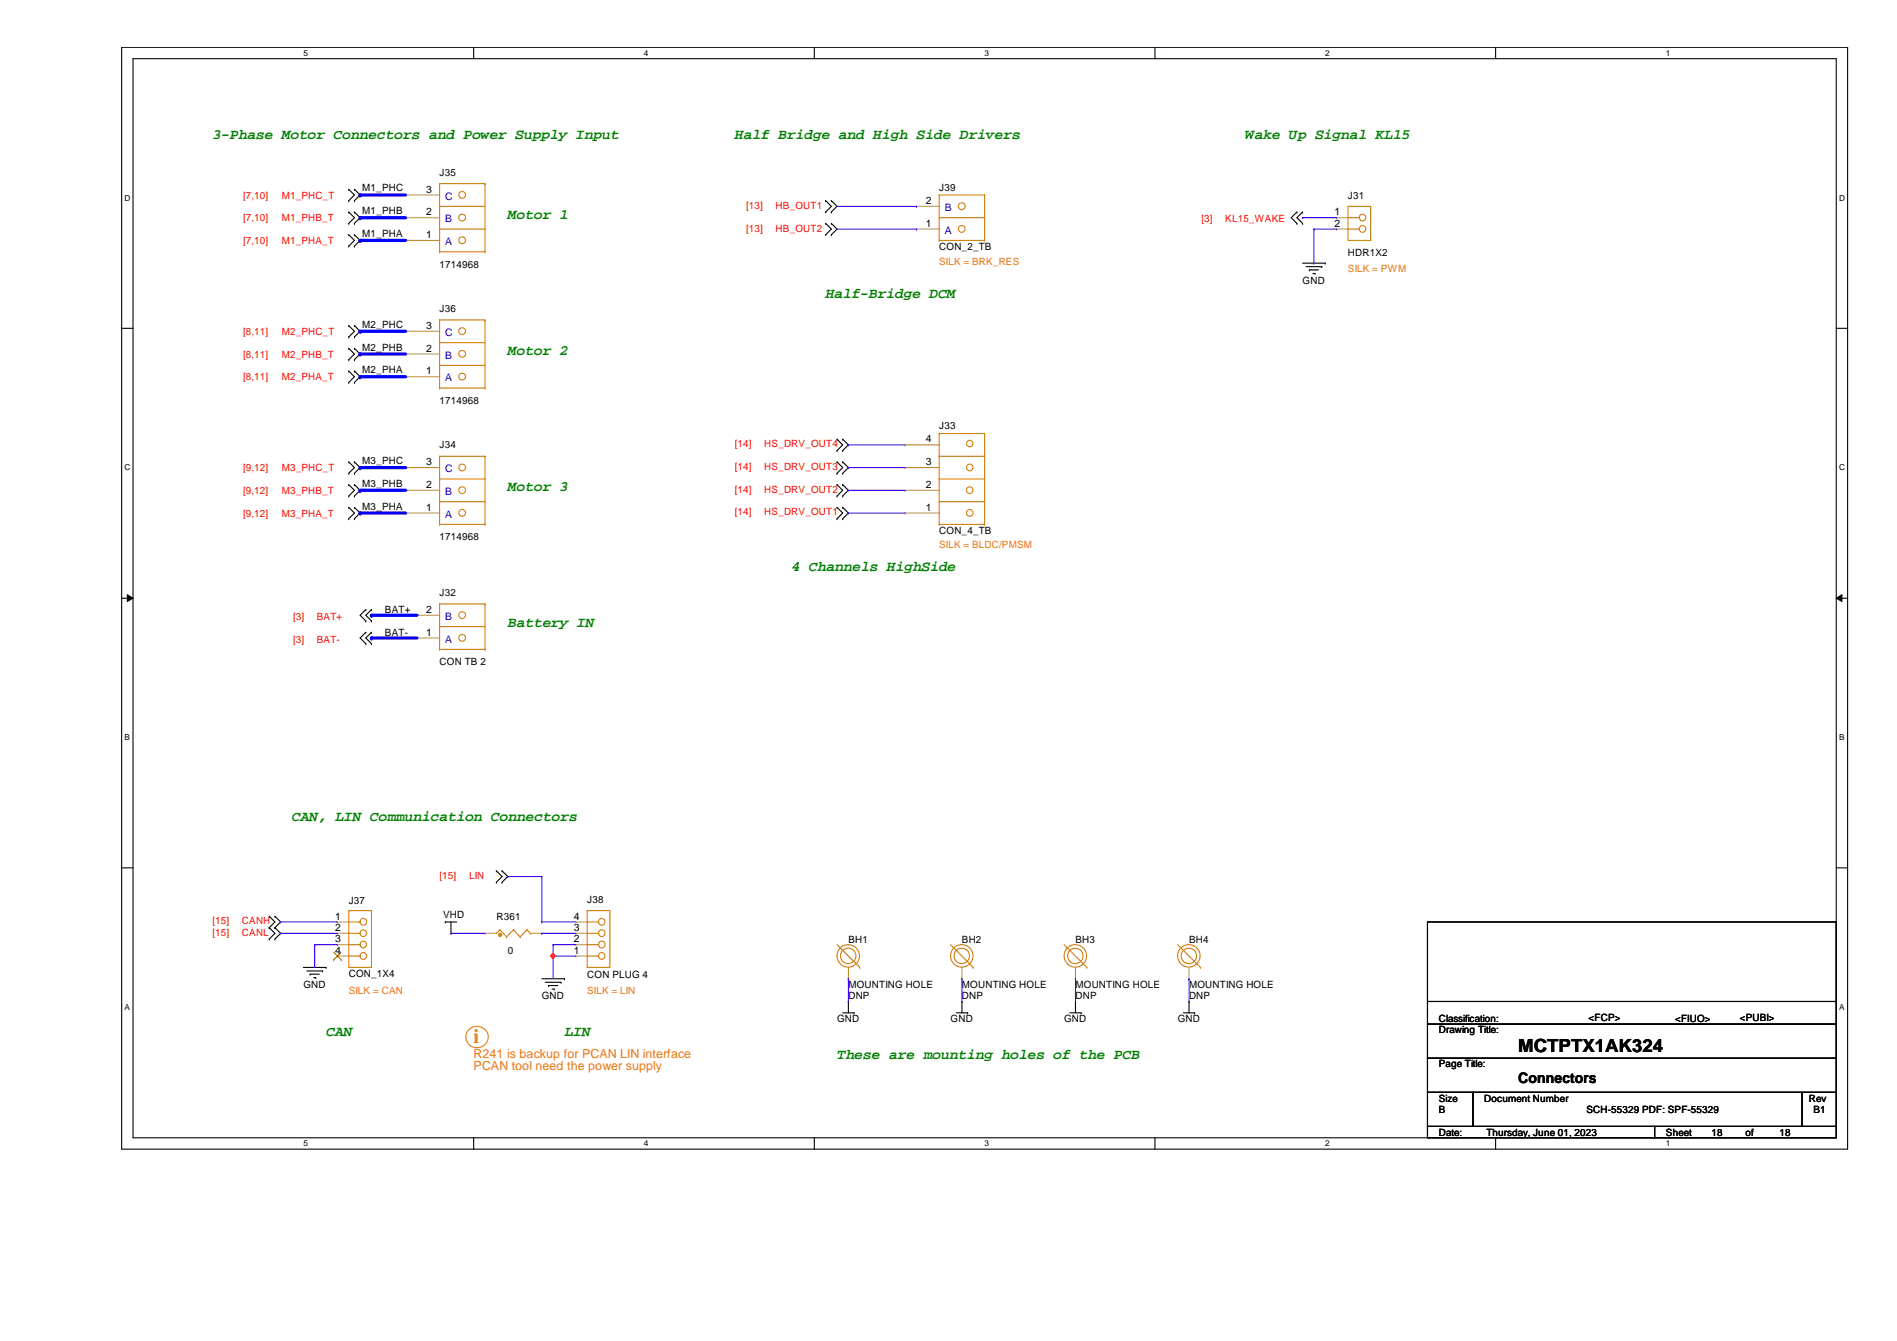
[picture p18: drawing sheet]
<svg xmlns="http://www.w3.org/2000/svg" width="297mm" height="210mm" viewBox="0 0 297 210" stroke-linecap="round" stroke-linejoin="round" font-family="sans-serif">
<defs><g id="words">
<text font-size="3.2" fill="#ff8000" x="74.2" y="163.2">i</text>
<text font-size="2.8" x="237.7" y="164.7">MCTPTX1AK324</text>
<g font-size="2.3" fill="#008000">
<text x="33.3" y="21.8">3-Phase Motor Connectors and Power Supply Input</text>
<text x="115.1" y="21.8">Half Bridge and High Side Drivers</text>
<text x="195.1" y="21.8">Wake Up Signal KL15</text>
<text x="79.5" y="34.2">Motor 1</text>
<text x="129.3" y="46.7">Half-Bridge DCM</text>
<text x="79.5" y="55.5">Motor 2</text>
<text x="79.5" y="76.9">Motor 3</text>
<text x="124" y="89.3">4 Channels HighSide</text>
<text x="79.5" y="98.2">Battery IN</text>
<text x="45.7" y="128.4">CAN, LIN Communication Connectors</text>
<text x="51.1" y="162.2">CAN</text>
<text x="88.4" y="162.2">LIN</text>
<text x="131.1" y="165.8">These are mounting holes of the PCB</text>
</g>
<text font-size="2.3" x="237.7" y="169.5">Connectors</text>
<g font-size="1.9" fill="#ff8000">
<text x="74.2" y="165.6">R241 is backup for PCAN LIN interface</text>
<text x="74.2" y="167.4">PCAN tool need the power supply</text>
</g>
<g font-size="1.6">
<text x="56.7" y="30">M1_PHC</text>
<text x="68.8" y="27.5">J35</text>
<text x="147.1" y="29.8">J39</text>
<text x="56.7" y="33.5">M1_PHB</text>
<text x="66.7" y="33.7">2</text>
<text x="66.7" y="30.1">3</text>
<text x="144.9" y="35.5">1</text>
<text x="144.9" y="31.9">2</text>
<text x="209" y="33.7">1</text>
<text x="209" y="35.5">2</text>
<text x="211.1" y="31.1">J31</text>
<text x="56.7" y="37.1">M1_PHA</text>
<text x="66.7" y="37.3">1</text>
<text x="68.8" y="41.9">1714968</text>
<text x="147.1" y="39.1">CON_2_TB</text>
<text x="211.1" y="40.1">HDR1X2</text>
<text x="204" y="44.4">GND</text>
<text x="56.7" y="51.3">M2_PHC</text>
<text x="66.7" y="51.5">3</text>
<text x="68.8" y="48.9">J36</text>
<text x="56.7" y="54.9">M2_PHB</text>
<text x="56.7" y="58.4">M2_PHA</text>
<text x="66.7" y="58.6">1</text>
<text x="66.7" y="55">2</text>
<text x="68.8" y="63.2">1714968</text>
<text x="68.8" y="70.2">J34</text>
<text x="144.9" y="69.3">4</text>
<text x="147.1" y="67.2">J33</text>
<text x="56.7" y="72.6">M3_PHC</text>
<text x="56.7" y="76.2">M3_PHB</text>
<text x="66.7" y="76.4">2</text>
<text x="66.7" y="72.8">3</text>
<text x="144.9" y="76.4">2</text>
<text x="144.9" y="72.8">3</text>
<text x="56.7" y="79.8">M3_PHA</text>
<text x="66.7" y="79.9">1</text>
<text x="144.9" y="79.9">1</text>
<text x="147.1" y="83.5">CON_4_TB</text>
<text x="68.8" y="84.6">1714968</text>
<text x="60.3" y="96">BAT+</text>
<text x="66.7" y="95.9">2</text>
<text x="68.8" y="93.3">J32</text>
<text x="60.3" y="99.5">BAT-</text>
<text x="66.7" y="99.5">1</text>
<text x="68.8" y="104.1">CON TB 2</text>
<text x="52.5" y="143.9">1</text>
<text x="54.6" y="141.5">J37</text>
<text x="69.4" y="143.6">VHD</text>
<text x="77.7" y="144">R361</text>
<text x="89.8" y="143.9">4</text>
<text x="91.9" y="141.3">J38</text>
<text x="52.5" y="145.7">2</text>
<text x="52.5" y="147.5">3</text>
<text x="52.5" y="149.3">4</text>
<text x="79.5" y="149.3">0</text>
<text x="89.8" y="149.3">1</text>
<text x="89.8" y="147.5">2</text>
<text x="89.8" y="145.7">3</text>
<text x="132.8" y="147.5">BH1</text>
<text x="150.6" y="147.5">BH2</text>
<text x="168.4" y="147.5">BH3</text>
<text x="186.2" y="147.5">BH4</text>
<text x="47.5" y="154.6">GND</text>
<text x="54.6" y="152.9">CON_1X4</text>
<text x="91.9" y="153">CON PLUG 4</text>
<text x="132.8" y="154.6">MOUNTING HOLE</text>
<text x="150.6" y="154.6">MOUNTING HOLE</text>
<text x="168.4" y="154.6">MOUNTING HOLE</text>
<text x="186.2" y="154.6">MOUNTING HOLE</text>
<text x="84.8" y="156.4">GND</text>
<text x="131.1" y="160">GND</text>
<text x="132.8" y="156.4">DNP</text>
<text x="148.8" y="160">GND</text>
<text x="150.6" y="156.4">DNP</text>
<text x="166.6" y="160">GND</text>
<text x="168.4" y="156.4">DNP</text>
<text x="184.4" y="160">GND</text>
<text x="186.2" y="156.4">DNP</text>
<text x="225.3" y="161.8">Drawing Title:</text>
<text x="225.3" y="160">Classification:</text>
<text x="248.8" y="159.8">&lt;FCP&gt;</text>
<text x="262.3" y="160">&lt;FIUO&gt;</text>
<text x="272.4" y="159.8">&lt;PUBI&gt;</text>
<text x="225.3" y="167.1">Page Title:</text>
<text x="225.3" y="172.4">Size</text>
<text x="232.4" y="172.4">Document Number</text>
<text x="283.3" y="172.4">Rev</text>
<text x="225.3" y="177.8">Date:</text>
<text x="225.3" y="174.2">B</text>
<text x="232.7" y="177.8">Thursday, June 01, 2023</text>
<text x="248.4" y="174.2">SCH-55329 PDF: SPF-55329</text>
<text x="260.9" y="177.8">Sheet</text>
<text x="268" y="177.8">18</text>
<text x="273.3" y="177.8">of</text>
<text x="278.6" y="177.8">18</text>
<text x="284" y="174.2">B1</text>
</g>
<g font-size="1.6" fill="#f00">
<text x="38.1" y="31.1">[7,10]</text>
<text x="38.1" y="34.6">[7,10]</text>
<text x="44.1" y="31.1">M1_PHC_T</text>
<text x="44.1" y="34.6">M1_PHB_T</text>
<text x="116.8" y="32.7">[13]</text>
<text x="121.5" y="32.7">HB_OUT1</text>
<text x="188.1" y="34.8">[3]</text>
<text x="191.9" y="34.8">KL15_WAKE</text>
<text x="38.1" y="38.2">[7,10]</text>
<text x="44.1" y="38.2">M1_PHA_T</text>
<text x="116.8" y="36.2">[13]</text>
<text x="121.5" y="36.2">HB_OUT2</text>
<text x="38.1" y="52.4">[8,11]</text>
<text x="44.1" y="52.4">M2_PHC_T</text>
<text x="38.1" y="56">[8,11]</text>
<text x="38.1" y="59.5">[8,11]</text>
<text x="44.1" y="56">M2_PHB_T</text>
<text x="44.1" y="59.5">M2_PHA_T</text>
<text x="115.1" y="70">[14]</text>
<text x="119.7" y="70">HS_DRV_OUT4</text>
<text x="38.1" y="73.7">[9,12]</text>
<text x="38.1" y="77.3">[9,12]</text>
<text x="44.1" y="73.7">M3_PHC_T</text>
<text x="44.1" y="77.3">M3_PHB_T</text>
<text x="115.1" y="73.6">[14]</text>
<text x="115.1" y="77.1">[14]</text>
<text x="119.7" y="73.6">HS_DRV_OUT3</text>
<text x="119.7" y="77.1">HS_DRV_OUT2</text>
<text x="38.1" y="80.9">[9,12]</text>
<text x="44.1" y="80.9">M3_PHA_T</text>
<text x="115.1" y="80.7">[14]</text>
<text x="119.7" y="80.7">HS_DRV_OUT1</text>
<text x="45.9" y="97">[3]</text>
<text x="45.9" y="100.6">[3]</text>
<text x="49.6" y="97">BAT+</text>
<text x="49.6" y="100.6">BAT-</text>
<text x="68.8" y="137.6">[15]</text>
<text x="73.4" y="137.6">LIN</text>
<text x="33.3" y="144.7">[15]</text>
<text x="33.3" y="146.5">[15]</text>
<text x="37.9" y="144.7">CANH</text>
<text x="37.9" y="146.5">CANL</text>
</g>
<g font-size="1.6" fill="#00c">
<text x="69.7" y="34.8">B</text>
<text x="69.7" y="31.2">C</text>
<text x="148" y="33">B</text>
<text x="69.7" y="38.4">A</text>
<text x="148" y="36.6">A</text>
<text x="69.7" y="52.6">C</text>
<text x="69.7" y="59.7">A</text>
<text x="69.7" y="56.1">B</text>
<text x="69.7" y="77.5">B</text>
<text x="69.7" y="73.9">C</text>
<text x="69.7" y="81">A</text>
<text x="69.7" y="100.6">A</text>
<text x="69.7" y="97">B</text>
</g>
<g font-size="1.6" fill="#ff8000">
<text x="147.1" y="41.4">SILK = BRK_RES</text>
<text x="211.1" y="42.6">SILK = PWM</text>
<text x="147.1" y="85.9">SILK = BLDC/PMSM</text>
<text x="54.6" y="155.5">SILK = CAN</text>
<text x="91.9" y="155.5">SILK = LIN</text>
</g>
<g font-size="1.3">
<text x="47.5" y="8.7">5</text>
<text x="100.8" y="8.7">4</text>
<text x="154.2" y="8.7">3</text>
<text x="207.5" y="8.7">2</text>
<text x="260.9" y="8.7">1</text>
<text x="19.5" y="31.4">D</text>
<text x="288" y="31.4">D</text>
<text x="19.5" y="73.6">C</text>
<text x="288" y="73.6">C</text>
<text x="19.5" y="115.9">B</text>
<text x="288" y="115.9">B</text>
<text x="19.5" y="158.1">A</text>
<text x="288" y="158.1">A</text>
<text x="47.5" y="179.4">5</text>
<text x="100.8" y="179.4">4</text>
<text x="154.2" y="179.4">3</text>
<text x="207.5" y="179.4">2</text>
<text x="260.9" y="179.4">1</text>
</g>
</g></defs>
<path d="M19.1 7.4h270.2v172.5h-270.2zM20.8 9.2h266.7v168.9h-266.7z" fill="none" stroke="#000" stroke-width=".17"/>
<g fill="#fff">
<path d="M47.5 7.6h.7v1.4h-.7z"/>
<path d="M47.5 178.3h.7v1.4h-.7z"/>
</g>
<path d="M74.2 7.4v1.8M74.2 178.1v1.8" fill="none" stroke="#000" stroke-width=".17"/>
<g fill="#fff">
<path d="M100.8 7.6h.7v1.4h-.7z"/>
<path d="M100.8 178.3h.7v1.4h-.7z"/>
</g>
<path d="M127.5 7.4v1.8M127.5 178.1v1.8" fill="none" stroke="#000" stroke-width=".17"/>
<g fill="#fff">
<path d="M154.2 7.6h.7v1.4h-.7z"/>
<path d="M154.2 178.3h.7v1.4h-.7z"/>
</g>
<path d="M180.8 7.4v1.8M180.8 178.1v1.8" fill="none" stroke="#000" stroke-width=".17"/>
<g fill="#fff">
<path d="M207.5 7.6h.7v1.4h-.7z"/>
<path d="M207.5 178.3h.7v1.4h-.7z"/>
</g>
<path d="M234.2 7.4v1.8M234.2 178.1v1.8" fill="none" stroke="#000" stroke-width=".17"/>
<g fill="#fff">
<path d="M260.9 7.6h.6v1.4h-.6z"/>
<path d="M260.9 178.3h.6v1.4h-.6z"/>
<path d="M19.5 30.3h.9v1.4h-.9z"/>
<path d="M288 30.3h.9v1.4h-.9z"/>
<path d="M19.5 72.5h.9v1.4h-.9z"/>
<path d="M288 72.5h.9v1.4h-.9z"/>
</g>
<path d="M19.1 51.4h1.7M287.5 51.4h1.8" fill="none" stroke="#000" stroke-width=".17"/>
<g fill="#fff">
<path d="M19.5 114.7h.8v1.4h-.8z"/>
<path d="M288 114.7h.8v1.4h-.8z"/>
</g>
<path d="M19.1 93.6h1.7M287.5 93.6h1.8" fill="none" stroke="#000" stroke-width=".17"/>
<path d="M19.9 93.1l.9 .5-.9 .5zM287.5 93.6l.9-.5v1z" fill="#000"/>
<path d="M19.9 93.1l.9 .5-.9 .5zM287.5 93.6l.9-.5v1z" fill="none" stroke="#000" stroke-width=".16"/>
<g fill="#fff">
<path d="M19.5 156.9h.8v1.4h-.8z"/>
<path d="M288 156.9h.8v1.4h-.8z"/>
</g>
<g fill="none" stroke="#000" stroke-width=".17">
<path d="M54.6 31.4h.1M54.6 29.6h.1M54.6 35h.1M54.6 33.2h.1M54.6 38.5h.1M54.6 36.7h.1M54.6 29.6l.9 .9-.9 .9M54.6 33.2l.9 .9-.9 .9M54.6 36.7l.9 .9-.9 .9M55.5 29.6h.1M55.5 31.4h.1M55.5 33.2h.1"/>
<path d="M55.5 35h.1M55.5 36.7h.1M55.5 38.5h.1M55.5 29.6l.9 .9-.9 .9M55.5 33.2l.9 .9-.9 .9M55.5 36.7l.9 .9-.9 .9M129.3 35h.1M129.3 36.7h.1M129.3 31.4h.1M129.3 33.2h.1M129.3 35l.9 .9-.9 .8M129.3 31.4l.9 .9-.9 .9"/>
<path d="M130.2 36.7h.1M130.2 35h.1M130.2 33.2h.1M130.2 31.4h.1M130.2 35l.9 .9-.9 .8M130.2 31.4l.9 .9-.9 .9M203.1 33.2h.1M203.1 35h.1M203.1 33.2l-.9 .9 .9 .9M204 33.2h.1M204 35h.1M204 33.2l-.9 .9 .9 .9"/>
<path d="M54.6 52.7h.1M54.6 51h.1M54.6 56.3h.1M54.6 54.5h.1M54.6 59.9h.1M54.6 58.1h.1M54.6 51l.9 .9-.9 .8M54.6 54.5l.9 .9-.9 .9M54.6 58.1l.9 .9-.9 .9M55.5 51h.1M55.5 52.7h.1M55.5 54.5h.1"/>
<path d="M55.5 56.3h.1M55.5 58.1h.1M55.5 59.9h.1M55.5 51l.9 .9-.9 .8M55.5 54.5l.9 .9-.9 .9M55.5 58.1l.9 .9-.9 .9M204 41.2h3.5M204.5 41.7h2.5M205 42.2h.1M205 42.2h1.5M205.6 42.8h.3M205.9 42.8h.1"/>
<path d="M207 41.7h.1M207.5 41.2h.1M54.6 74.1h.1M54.6 72.3h.1M54.6 77.6h.1M54.6 75.9h.1M54.6 79.4h.1M54.6 72.3l.9 .9-.9 .9M54.6 75.9l.9 .8-.9 .9M54.6 79.4l.9 .9-.9 .9M55.5 72.3h.1M55.5 74.1h.1"/>
<path d="M55.5 75.9h.1M55.5 77.6h.1M55.5 79.4h.1M55.5 72.3l.9 .9-.9 .9M55.5 75.9l.9 .8-.9 .9M55.5 79.4l.9 .9-.9 .9M131.1 68.7h.1M131.1 70.5h.1M131.1 72.3h.1M131.1 74.1h.1M131.1 75.9h.1M131.1 77.6h.1"/>
<path d="M131.1 79.4h.1M131.1 68.7l.9 .9-.9 .9M131.1 72.3l.9 .9-.9 .9M131.1 75.9l.9 .8-.9 .9M131.1 79.4l.9 .9-.9 .9M132 70.5h.1M132 68.7h.1M132 74.1h.1M132 72.3h.1M132 77.6h.1M132 75.9h.1M132 79.4h.1"/>
<path d="M132 68.7l.8 .9-.8 .9M132 72.3l.8 .9-.8 .9M132 75.9l.8 .8-.8 .9M132 79.4l.8 .9-.8 .9M54.6 81.2h.1M55.5 81.2h.1M57.3 95.4h.1M57.3 97.2h.1M57.3 99h.1M57.3 95.4l-.9 .9 .9 .9M57.3 99l-.9 .9 .9 .9M58.2 95.4h.1"/>
<path d="M58.2 97.2h.1M58.2 99h.1M58.2 95.4l-.9 .9 .9 .9M58.2 99l-.9 .9 .9 .9M131.1 81.2h.1M132 81.2h.1M57.3 100.8h.1M58.2 100.8h.1M19.1 135.8h1.7M77.7 136.3h.1M77.7 138.1h.1M77.7 136.3l.9 .9-.9 .9"/>
<path d="M78.6 138.1h.1M78.6 136.3h.1M78.6 136.3l.9 .9-.9 .9M287.5 135.8h1.8M42.2 143.4h.1M42.2 145.2h.1M42.2 147h.1M42.2 143.4l.9 .9-.9 .9M42.2 145.2l.9 .9-.9 .9M43.1 145.2h.1M43.1 143.4h.1M43.1 147h.1"/>
<path d="M43.1 143.4l.8 .9-.8 .9M43.1 145.2l.8 .9-.8 .9M47.5 151.4h3.6M48 152h2.5M48.6 152.5h.1M48.6 152.5h1.4M49.1 153h.3M49.4 153h.1M50.5 152h.1M51.1 151.4h.1M69.7 144.3h.1M69.7 144.3h1.8"/>
<path d="M70.6 146.1h.1M70.6 144.3v1.8M84.8 153.2h3.6M85.4 153.8h2.4M85.9 154.3h.1M85.9 154.3h1.4M86.4 154.8h.4M86.8 154.8h.1M87.8 153.8h.1M88.4 153.2h.1M132 158.5h1.7M132.8 156.8h.1"/>
<path d="M132.8 156.8v1.7M133.7 158.5h.1M149.7 158.5h1.8M150.6 156.8h.1M150.6 156.8v1.7M151.5 158.5h.1M167.5 158.5h1.8M168.4 156.8h.1M168.4 156.8v1.7M169.3 158.5h.1M185.3 158.5h1.8M186.2 156.8h.1"/>
<path d="M186.2 156.8v1.7M187.1 158.5h.1M223.5 144.3h64v16h-64zM223.5 156.8h64M287.5 156.8h.1M223.5 160.3h64v5.3h-64zM223.5 165.6h64v5.4h-64zM223.5 171h7.1v5.3h-7.1zM223.5 176.3h35.6v1.8h-35.6zM230.6 171h51.6v5.3h-51.6zM259.1 176.3h28.4v1.8h-28.4zM282.2 171h5.3v5.3h-5.3z"/>
</g>
<circle cx="74.7" cy="162.3" r="1.72" fill="none" stroke="#ff8000" stroke-width=".17"/>
<g fill="none" stroke="#cc8006" stroke-width=".17">
<path d="M68.8 32.3h.1M68.8 35.9h.1M68.8 39.4h.1M68.8 28.7h.1M68.8 32.3h7.1M68.8 39.4h7.1M68.8 35.9h7.1M68.8 28.7v10.7M68.8 28.7h7.1M75.9 39.4h.1M75.9 28.7h.1M75.9 28.7v10.7"/>
<path d="M147.1 30.5h.1M147.1 34.1h.1M147.1 37.6h.1M147.1 30.5h7.1M147.1 37.6h7.1M147.1 34.1h7.1M147.1 30.5v7.1M154.2 37.6h.1M154.2 30.5h.1M154.2 30.5v7.1M147.1 78.5h.1M147.1 75h.1"/>
<path d="M147.1 67.9h.1M147.1 71.4h.1M147.1 67.9v14.2M147.1 78.5h7.1M147.1 75h7.1M147.1 67.9h7.1M147.1 71.4h7.1M154.2 67.9h.1M154.2 67.9v14.2M147.1 82.1h.1M147.1 82.1h7.1M154.2 82.1h.1"/>
<path d="M78.3 145.5h.1M78.3 145.5l-.6 .6M78.3 145.5l1 1.1M79.3 146.6h.1M80.4 145.5h.1M80.4 145.5l-1.1 1.1M80.4 145.5l1 1.1M81.4 146.6h.1M82.5 145.5h.1M82.5 145.5l-1.1 1.1M82.5 145.5l.6 .6M83.1 146.1h.1"/>
<path d="M91.9 142.5h3.6v8.9h-3.6zM91.9 149.6h1.8M91.9 147.9h1.8M91.9 146.1h1.8M91.9 144.3h1.8M93.7 149.6h.1M93.7 147.9h.1M93.7 146.1h.1M93.7 144.3h.1M131.1 147.9l3.5 3.5M134.6 151.4h.1M148.8 147.9l3.6 3.5"/>
<path d="M152.4 151.4h.1M166.6 147.9l3.6 3.5M170.2 151.4h.1M184.4 147.9l3.6 3.5M188 151.4h.1"/>
<circle cx="72.4" cy="30.5" r=".54"/>
<circle cx="72.4" cy="37.6" r=".54"/>
<circle cx="72.4" cy="34.1" r=".54"/>
<circle cx="150.6" cy="35.8" r=".54"/>
<circle cx="150.6" cy="32.3" r=".54"/>
<circle cx="151.8" cy="73.2" r=".52"/>
<circle cx="151.8" cy="76.7" r=".52"/>
<circle cx="151.8" cy="69.4" r=".51"/>
<circle cx="151.8" cy="80.3" r=".52"/>
<circle cx="94.2" cy="146.1" r=".52"/>
<circle cx="94.2" cy="144.3" r=".52"/>
<circle cx="94.2" cy="149.6" r=".52"/>
<circle cx="94.2" cy="147.8" r=".52"/>
<circle cx="132.8" cy="149.6" r="1.76"/>
<circle cx="132.8" cy="149.6" r="1.21"/>
<circle cx="150.6" cy="149.6" r="1.76"/>
<circle cx="150.6" cy="149.6" r="1.21"/>
<circle cx="168.4" cy="149.6" r="1.76"/>
<circle cx="168.4" cy="149.6" r="1.21"/>
<circle cx="186.2" cy="149.6" r="1.76"/>
<circle cx="186.2" cy="149.6" r="1.21"/>
</g>
<g fill="none" stroke="#a84" stroke-width=".17">
<path d="M63.5 37.6h.1M63.5 34.1h.1M63.5 30.5h.1M63.5 37.6h5.3M63.5 34.1h5.3M63.5 30.5h5.3M143.5 35.9h.1M143.5 32.3h.1M143.5 35.9h3.6M143.5 32.3h3.6M141.7 76.7h.1M141.7 73.2h.1"/>
<path d="M141.7 69.6h.1M141.7 76.7h5.4M141.7 73.2h5.4M141.7 69.6h5.4M141.7 80.3h.1M141.7 80.3h5.4M90.2 149.6h.1M90.2 147.9h.1M90.2 146.1h.1M90.2 144.3h.1M90.2 149.6h1.7M90.2 147.9h1.7"/>
<path d="M90.2 146.1h1.7M90.2 144.3h1.7M132.8 153.2h.1M132.8 151.4v1.8M150.6 153.2h.1M150.6 151.4v1.8M168.4 153.2h.1M168.4 151.4v1.8M186.2 153.2h.1M186.2 151.4v1.8"/>
</g>
<circle cx="78.3" cy="146.3" r=".26" fill="#cc8006"/>
<g fill="none" stroke="#cc8006" stroke-width=".17">
<path d="M211.1 32.3h3.5v5.3h-3.5zM211.1 34.1h1.8M211.1 35.9h1.8M212.9 34.1h.1M212.9 35.9h.1M68.8 53.6h.1M68.8 57.2h.1M68.8 50.1h.1M68.8 50.1v10.6M68.8 53.6h7.1M68.8 57.2h7.1M68.8 50.1h7.1"/>
<path d="M75.9 50.1h.1M75.9 50.1v10.6M68.8 75h.1M68.8 78.5h.1M68.8 71.4h.1M68.8 60.7h.1M68.8 71.4v10.7M68.8 75h7.1M68.8 78.5h7.1M68.8 71.4h7.1M68.8 60.7h7.1M75.9 71.4h.1"/>
<path d="M75.9 60.7h.1M75.9 71.4v10.7M68.8 94.5h.1M68.8 98.1h.1M68.8 82.1h.1M68.8 94.5h7.1M68.8 98.1h7.1M68.8 94.5v7.1M68.8 82.1h7.1M75.9 94.5h.1M75.9 82.1h.1M75.9 94.5v7.1"/>
<path d="M68.8 101.6h.1M68.8 101.6h7.1M75.9 101.6h.1M54.6 142.5h3.6v8.9h-3.6zM54.6 144.3h1.8M54.6 146.1h1.8M54.6 147.9h1.8M54.6 149.6h1.8M56.4 144.3h.1M56.4 146.1h.1M56.4 147.9h.1M56.4 149.6h.1"/>
<circle cx="213.3" cy="35.8" r=".52"/>
<circle cx="213.3" cy="34.1" r=".52"/>
<circle cx="72.4" cy="55.4" r=".54"/>
<circle cx="72.4" cy="58.9" r=".54"/>
<circle cx="72.4" cy="51.8" r=".54"/>
<circle cx="72.4" cy="73.2" r=".54"/>
<circle cx="72.4" cy="76.7" r=".54"/>
<circle cx="72.4" cy="99.8" r=".54"/>
<circle cx="72.4" cy="96.3" r=".54"/>
<circle cx="72.4" cy="80.3" r=".54"/>
<circle cx="56.9" cy="146.1" r=".52"/>
<circle cx="56.9" cy="144.3" r=".52"/>
<circle cx="56.9" cy="147.8" r=".52"/>
<circle cx="56.9" cy="149.6" r=".52"/>
<circle cx="78.3" cy="146.3" r=".26"/>
</g>
<g fill="none" stroke="#a84" stroke-width=".17">
<path d="M209.3 34.1h.1M209.3 35.9h.1M209.3 34.1h1.8M209.3 35.9h1.8M63.5 59h.1M63.5 55.4h.1M63.5 51.9h.1M63.5 59h5.3M63.5 55.4h5.3M63.5 51.9h5.3M63.5 76.7h.1M63.5 73.2h.1"/>
<path d="M63.5 76.7h5.3M63.5 73.2h5.3M63.5 80.3h.1M63.5 80.3h5.3M65.3 99.9h.1M65.3 96.3h.1M65.3 99.9h3.5M65.3 96.3h3.5M52.8 144.3h.1M52.8 146.1h.1M52.8 147.9h.1M52.8 149.6h.1"/>
<path d="M52.8 146.1h1.8M52.8 144.3h1.8M52.8 147.9h1.8M52.8 149.6h1.8M75.9 146.1h.1M75.9 146.1h1.8M83.1 146.1h1.7M84.8 146.1h.1"/>
</g>
<path d="M52.2 150.2h.1M52.3 149.1l1.1 1.1M53.4 149.1l-1.2 1.1M53.4 150.2h.1" fill="none" stroke="#804000" stroke-width=".16"/>
<path d="M132.8 153.2h.1M132.8 153.2v3.6M150.6 153.2h.1M150.6 153.2v3.6M168.4 153.2h.1M168.4 153.2v3.6M186.2 153.2h.1M186.2 153.2v3.6" fill="none" stroke="#4200ff" stroke-width=".17"/>
<path d="M56.4 30.5h7.1" fill="none" stroke="#00f" stroke-width=".51"/>
<circle cx="56.4" cy="30.5" r=".25" fill="#00f"/>
<path d="M56.4 34.1h7.1" fill="none" stroke="#00f" stroke-width=".51"/>
<circle cx="56.4" cy="34.1" r=".25" fill="#00f"/>
<path d="M56.4 37.6h7.1" fill="none" stroke="#00f" stroke-width=".51"/>
<circle cx="56.4" cy="37.6" r=".25" fill="#00f"/>
<path d="M56.4 51.9h7.1" fill="none" stroke="#00f" stroke-width=".51"/>
<circle cx="56.4" cy="51.9" r=".25" fill="#00f"/>
<path d="M56.4 55.4h7.1" fill="none" stroke="#00f" stroke-width=".51"/>
<circle cx="56.4" cy="55.4" r=".25" fill="#00f"/>
<path d="M56.4 59h7.1" fill="none" stroke="#00f" stroke-width=".51"/>
<circle cx="56.4" cy="59" r=".25" fill="#00f"/>
<path d="M56.4 73.2h7.1" fill="none" stroke="#00f" stroke-width=".51"/>
<circle cx="56.4" cy="73.2" r=".25" fill="#00f"/>
<path d="M56.4 76.7h7.1" fill="none" stroke="#00f" stroke-width=".51"/>
<circle cx="56.4" cy="76.7" r=".25" fill="#00f"/>
<path d="M56.4 80.3h7.1" fill="none" stroke="#00f" stroke-width=".51"/>
<circle cx="56.4" cy="80.3" r=".25" fill="#00f"/>
<path d="M58.2 96.3h7.1" fill="none" stroke="#00f" stroke-width=".51"/>
<circle cx="58.2" cy="96.3" r=".25" fill="#00f"/>
<path d="M58.2 99.9h7.1" fill="none" stroke="#00f" stroke-width=".51"/>
<circle cx="58.2" cy="99.9" r=".25" fill="#00f"/>
<path d="M86.6 147.9h.1M86.6 149.6h.1M86.6 147.9v1.7M86.6 147.9h3.6M86.6 149.6h3.6" fill="none" stroke="#4200ff" stroke-width=".17"/>
<circle cx="86.6" cy="149.6" r=".32" fill="#f00"/>
<circle cx="86.6" cy="149.6" r=".32" fill="none" stroke="#f00" stroke-width=".17"/>
<g fill="none" stroke="#4200ff" stroke-width=".17">
<path d="M131.1 35.9h12.4M131.1 32.3h12.4M143.5 35.9h.1M143.5 32.3h.1M204 34.1h.1M204 34.1h5.3M205.7 35.9h.1M205.7 35.9h3.6M205.7 35.9v5.3M205.7 41.2h.1M132.8 69.6h.1M132.8 73.2h.1"/>
<path d="M132.8 76.7h.1M132.8 69.6h8.9M132.8 73.2h8.9M132.8 76.7h8.9M132.8 80.3h.1M132.8 80.3h8.9M79.5 137.2h.1M79.5 137.2h5.3M84.8 137.2h.1M84.8 137.2v7.1M43.9 144.3h.1M43.9 146.1h.1"/>
<path d="M43.9 146.1h8.9M43.9 144.3h8.9M49.3 147.9h.1M49.3 147.9h3.5M49.3 147.9v3.5M70.6 146.1h.1M70.6 146.1h5.3M84.8 146.1h.1M84.8 144.3h.1M84.8 146.1h5.4M84.8 144.3h5.4M86.6 149.6h.1"/>
<path d="M86.6 149.6v3.6"/>
</g>
<circle cx="86.6" cy="149.6" r=".32" fill="#f00"/>
<circle cx="86.6" cy="149.6" r=".32" fill="none" stroke="#f00" stroke-width=".17"/>
<use href="#words"/>
</svg>
